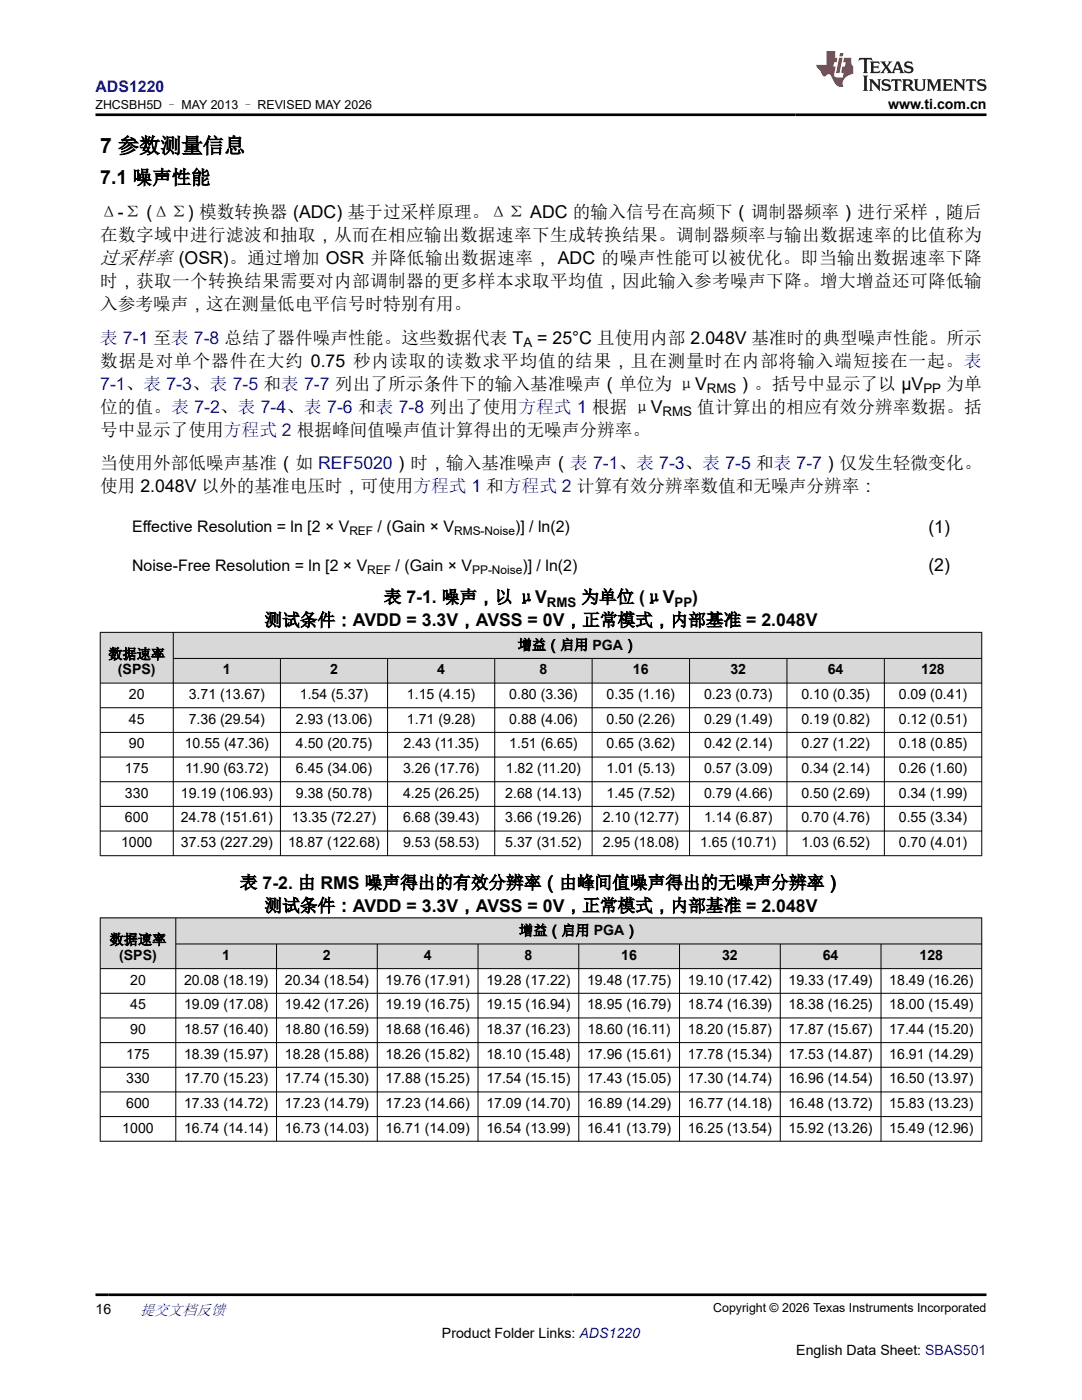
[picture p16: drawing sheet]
<svg xmlns="http://www.w3.org/2000/svg" width="216mm" height="279mm" viewBox="0 0 216 279" stroke-linecap="round" stroke-linejoin="round" font-family="sans-serif">
<defs><g id="words">
<text font-size="4.2" x="20" y="30.5">7 参数测量信息</text>
<text font-size="3.9" x="20" y="36.7">7.1 噪声性能</text>
<text font-size="3.7" x="20" y="52.7">过采样率 (OSR)。通过增加 OSR 并降低输出数据速率， ADC 的噪声性能可以被优化。即当输出数据速率下降</text>
<g font-size="3.5">
<text x="20" y="43.6">Δ-Σ (ΔΣ) 模数转换器 (ADC) 基于过采样原理。ΔΣ ADC 的输入信号在高频下（调制器频率）进行采样，随后</text>
<text x="20" y="48.2">在数字域中进行滤波和抽取，从而在相应输出数据速率下生成转换结果。调制器频率与输出数据速率的比值称为</text>
<text x="20" y="57.3">时，获取一个转换结果需要对内部调制器的更多样本求取平均值，因此输入参考噪声下降。增大增益还可降低输</text>
<text x="20" y="61.9">入参考噪声，这在测量低电平信号时特别有用。</text>
<text x="107.2" y="68.6">= 25°C 且使用内部 2.048V 基准时的典型噪声性能。所示</text>
<text x="20" y="73.2">数据是对单个器件在大约 0.75 秒内读取的读数求平均值的结果，且在测量时在内部将输入端短接在一起。表</text>
<text x="147" y="77.8">）。括号中显示了以 µV</text>
<text x="188.8" y="77.8">为单</text>
<text x="20" y="82.4">位的值。表 7-2、表 7-4、表 7-6 和表 7-8 列出了使用方程式 1 根据 μV</text>
<text x="139.1" y="82.4">值计算出的相应有效分辨率数据。括</text>
<text x="20" y="87">号中显示了使用方程式 2 根据峰间值噪声值计算得出的无噪声分辨率。</text>
<text x="20" y="93.7">当使用外部低噪声基准（如 REF5020）时，输入基准噪声（表 7-1、表 7-3、表 7-5 和表 7-7）仅发生轻微变化。</text>
<text x="20" y="98.3">使用 2.048V 以外的基准电压时，可使用方程式 1 和方程式 2 计算有效分辨率数值和无噪声分辨率：</text>
<text x="185.2" y="106.3">(1)</text>
<text x="185.2" y="114">(2)</text>
<text x="52.8" y="124.9">测试条件：AVDD = 3.3V，AVSS = 0V，正常模式，内部基准 = 2.048V</text>
<text x="76.6" y="120.3">表 7-1. 噪声，以 μV</text>
<text x="116" y="120.3">为单位 (μV</text>
<text x="138.1" y="120.3">)</text>
<text x="47.9" y="177.3">表 7-2. 由 RMS 噪声得出的有效分辨率（由峰间值噪声得出的无噪声分辨率）</text>
<text x="52.8" y="181.9">测试条件：AVDD = 3.3V，AVSS = 0V，正常模式，内部基准 = 2.048V</text>
</g>
<g font-size="3.5" fill="#00f">
<text x="20" y="68.6">表 7-1 至表 7-8 总结了器件噪声性能。这些数据代表 T</text>
<text x="20" y="77.8">7-1、表 7-3、表 7-5 和表 7-7 列出了所示条件下的输入基准噪声（单位为 μV</text>
</g>
<text font-size="3.2" fill="#00f" x="19" y="18.3">ADS1220</text>
<g font-size="3.2">
<text x="26.4" y="106.2">Effective Resolution = ln [2 × V</text>
<text x="75.4" y="106.2">/ (Gain × V</text>
<text x="102.8" y="106.2">)] / ln(2)</text>
<text x="26.4" y="113.9">Noise-Free Resolution = ln [2 × V</text>
<text x="78.9" y="113.9">/ (Gain × V</text>
<text x="104.3" y="113.9">)] / ln(2)</text>
</g>
<text font-size="3" fill="#00f" x="27.9" y="262.4">提交文档反馈</text>
<g font-size="2.8">
<text x="177.2" y="21.7">www.ti.com.cn</text>
<text x="21.6" y="131.5">数据速率</text>
<text x="103.3" y="129.7">增益（启用 PGA）</text>
<text x="23.5" y="134.6">(SPS)</text>
<text x="44.5" y="134.6">1</text>
<text x="65.9" y="134.6">2</text>
<text x="87.2" y="134.6">4</text>
<text x="107.7" y="134.6">8</text>
<text x="126.3" y="134.6">16</text>
<text x="145.7" y="134.6">32</text>
<text x="165.2" y="134.6">64</text>
<text x="183.8" y="134.6">128</text>
<text x="25.7" y="139.5">20</text>
<text x="37.7" y="139.5">3.71 (13.67)</text>
<text x="59.8" y="139.5">1.54 (5.37)</text>
<text x="81.2" y="139.5">1.15 (4.15)</text>
<text x="101.6" y="139.5">0.80 (3.36)</text>
<text x="121" y="139.5">0.35 (1.16)</text>
<text x="140.5" y="139.5">0.23 (0.73)</text>
<text x="159.9" y="139.5">0.10 (0.35)</text>
<text x="179.4" y="139.5">0.09 (0.41)</text>
<text x="25.7" y="144.4">45</text>
<text x="25.7" y="149.4">90</text>
<text x="36.9" y="149.4">10.55 (47.36)</text>
<text x="37.7" y="144.4">7.36 (29.54)</text>
<text x="59" y="144.4">2.93 (13.06)</text>
<text x="59" y="149.4">4.50 (20.75)</text>
<text x="80.5" y="149.4">2.43 (11.35)</text>
<text x="81.2" y="144.4">1.71 (9.28)</text>
<text x="101.6" y="144.4">0.88 (4.06)</text>
<text x="101.6" y="149.4">1.51 (6.65)</text>
<text x="121" y="144.4">0.50 (2.26)</text>
<text x="121" y="149.4">0.65 (3.62)</text>
<text x="140.5" y="144.4">0.29 (1.49)</text>
<text x="140.5" y="149.4">0.42 (2.14)</text>
<text x="159.9" y="144.4">0.19 (0.82)</text>
<text x="159.9" y="149.4">0.27 (1.22)</text>
<text x="179.4" y="144.4">0.12 (0.51)</text>
<text x="179.4" y="149.4">0.18 (0.85)</text>
<text x="24.9" y="154.3">175</text>
<text x="37" y="154.3">11.90 (63.72)</text>
<text x="59" y="154.3">6.45 (34.06)</text>
<text x="80.4" y="154.3">3.26 (17.76)</text>
<text x="100.9" y="154.3">1.82 (11.20)</text>
<text x="121" y="154.3">1.01 (5.13)</text>
<text x="140.5" y="154.3">0.57 (3.09)</text>
<text x="159.9" y="154.3">0.34 (2.14)</text>
<text x="179.4" y="154.3">0.26 (1.60)</text>
<text x="24.9" y="159.2">330</text>
<text x="36.1" y="159.2">19.19 (106.93)</text>
<text x="59" y="159.2">9.38 (50.78)</text>
<text x="80.4" y="159.2">4.25 (26.25)</text>
<text x="100.8" y="159.2">2.68 (14.13)</text>
<text x="121" y="159.2">1.45 (7.52)</text>
<text x="140.5" y="159.2">0.79 (4.66)</text>
<text x="159.9" y="159.2">0.50 (2.69)</text>
<text x="179.4" y="159.2">0.34 (1.99)</text>
<text x="24.9" y="164.1">600</text>
<text x="36.1" y="164.1">24.78 (151.61)</text>
<text x="58.3" y="164.1">13.35 (72.27)</text>
<text x="80.4" y="164.1">6.68 (39.43)</text>
<text x="100.8" y="164.1">3.66 (19.26)</text>
<text x="120.3" y="164.1">2.10 (12.77)</text>
<text x="140.5" y="164.1">1.14 (6.87)</text>
<text x="159.9" y="164.1">0.70 (4.76)</text>
<text x="179.4" y="164.1">0.55 (3.34)</text>
<text x="24.1" y="169">1000</text>
<text x="36.1" y="169">37.53 (227.29)</text>
<text x="57.5" y="169">18.87 (122.68)</text>
<text x="80.4" y="169">9.53 (58.53)</text>
<text x="100.8" y="169">5.37 (31.52)</text>
<text x="120.3" y="169">2.95 (18.08)</text>
<text x="139.7" y="169">1.65 (10.71)</text>
<text x="159.9" y="169">1.03 (6.52)</text>
<text x="179.4" y="169">0.70 (4.01)</text>
<text x="21.9" y="188.5">数据速率</text>
<text x="23.8" y="191.6">(SPS)</text>
<text x="44.3" y="191.6">1</text>
<text x="64.4" y="191.6">2</text>
<text x="84.6" y="191.6">4</text>
<text x="103.6" y="186.7">增益（启用 PGA）</text>
<text x="104.7" y="191.6">8</text>
<text x="124" y="191.6">16</text>
<text x="144.1" y="191.6">32</text>
<text x="164.2" y="191.6">64</text>
<text x="183.5" y="191.6">128</text>
<text x="26" y="196.5">20</text>
<text x="36.7" y="196.5">20.08 (18.19)</text>
<text x="56.8" y="196.5">20.34 (18.54)</text>
<text x="76.9" y="196.5">19.76 (17.91)</text>
<text x="97" y="196.5">19.28 (17.22)</text>
<text x="117.1" y="196.5">19.48 (17.75)</text>
<text x="137.2" y="196.5">19.10 (17.42)</text>
<text x="157.4" y="196.5">19.33 (17.49)</text>
<text x="177.5" y="196.5">18.49 (16.26)</text>
<text x="26" y="201.4">45</text>
<text x="36.7" y="201.4">19.09 (17.08)</text>
<text x="56.8" y="201.4">19.42 (17.26)</text>
<text x="76.9" y="201.4">19.19 (16.75)</text>
<text x="97" y="201.4">19.15 (16.94)</text>
<text x="117.1" y="201.4">18.95 (16.79)</text>
<text x="137.2" y="201.4">18.74 (16.39)</text>
<text x="157.4" y="201.4">18.38 (16.25)</text>
<text x="177.5" y="201.4">18.00 (15.49)</text>
<text x="26" y="206.3">90</text>
<text x="36.7" y="206.3">18.57 (16.40)</text>
<text x="56.8" y="206.3">18.80 (16.59)</text>
<text x="76.9" y="206.3">18.68 (16.46)</text>
<text x="97" y="206.3">18.37 (16.23)</text>
<text x="117.2" y="206.3">18.60 (16.11)</text>
<text x="137.2" y="206.3">18.20 (15.87)</text>
<text x="157.4" y="206.3">17.87 (15.67)</text>
<text x="177.5" y="206.3">17.44 (15.20)</text>
<text x="25.2" y="211.3">175</text>
<text x="36.7" y="211.3">18.39 (15.97)</text>
<text x="56.8" y="211.3">18.28 (15.88)</text>
<text x="76.9" y="211.3">18.26 (15.82)</text>
<text x="97" y="211.3">18.10 (15.48)</text>
<text x="117.1" y="211.3">17.96 (15.61)</text>
<text x="137.2" y="211.3">17.78 (15.34)</text>
<text x="157.4" y="211.3">17.53 (14.87)</text>
<text x="177.5" y="211.3">16.91 (14.29)</text>
<text x="25.2" y="216.2">330</text>
<text x="25.2" y="221.1">600</text>
<text x="36.7" y="216.2">17.70 (15.23)</text>
<text x="36.7" y="221.1">17.33 (14.72)</text>
<text x="56.8" y="216.2">17.74 (15.30)</text>
<text x="56.8" y="221.1">17.23 (14.79)</text>
<text x="76.9" y="216.2">17.88 (15.25)</text>
<text x="76.9" y="221.1">17.23 (14.66)</text>
<text x="97" y="216.2">17.54 (15.15)</text>
<text x="97" y="221.1">17.09 (14.70)</text>
<text x="117.1" y="216.2">17.43 (15.05)</text>
<text x="117.1" y="221.1">16.89 (14.29)</text>
<text x="137.2" y="216.2">17.30 (14.74)</text>
<text x="137.2" y="221.1">16.77 (14.18)</text>
<text x="157.4" y="216.2">16.96 (14.54)</text>
<text x="157.4" y="221.1">16.48 (13.72)</text>
<text x="177.5" y="216.2">16.50 (13.97)</text>
<text x="177.5" y="221.1">15.83 (13.23)</text>
<text x="24.4" y="226">1000</text>
<text x="36.7" y="226">16.74 (14.14)</text>
<text x="56.8" y="226">16.73 (14.03)</text>
<text x="76.9" y="226">16.71 (14.09)</text>
<text x="97" y="226">16.54 (13.99)</text>
<text x="117.1" y="226">16.41 (13.79)</text>
<text x="137.2" y="226">16.25 (13.54)</text>
<text x="157.4" y="226">15.92 (13.26)</text>
<text x="177.5" y="226">15.49 (12.96)</text>
<text x="19" y="262.1">16</text>
<text x="88.2" y="266.9">Product Folder Links: ADS1220</text>
<text x="158.9" y="270.3">English Data Sheet: SBAS501</text>
</g>
<g font-size="2.6">
<text x="104.5" y="69.3">A</text>
<text x="132.2" y="83.1">RMS</text>
<text x="141.1" y="78.5">RMS</text>
<text x="184.3" y="78.5">PP</text>
<text x="109.1" y="121.1">RMS</text>
<text x="134.6" y="121.1">PP</text>
</g>
<g font-size="2.5">
<text x="19" y="21.8">ZHCSBH5D – MAY 2013 – REVISED MAY 2026</text>
<text x="142.3" y="261.8">Copyright © 2026 Texas Instruments Incorporated</text>
</g>
<g font-size="2.4">
<text x="69.7" y="106.9">REF</text>
<text x="90.6" y="106.9">RMS-Noise</text>
<text x="73.3" y="114.5">REF</text>
<text x="94.2" y="114.5">PP-Noise</text>
</g>
</g></defs>
<g fill="#d8d8d8">
<path d="M20 126.2h175.9v5.2h-175.9z" fill-rule="evenodd"/>
<path d="M20.1 126.3h14.4v10h-14.4z" fill-rule="evenodd"/>
<path d="M34.6 126.3h161.2v5h-161.2z" fill-rule="evenodd"/>
<path d="M34.6 131.5h21.3v4.8h-21.3z" fill-rule="evenodd"/>
<path d="M56 131.5h21.3v4.8h-21.3z" fill-rule="evenodd"/>
<path d="M77.4 131.5h21.3v4.8h-21.3z" fill-rule="evenodd"/>
<path d="M98.8 131.5h19.3v4.8h-19.3z" fill-rule="evenodd"/>
<path d="M118.2 131.5h19.3v4.8h-19.3z" fill-rule="evenodd"/>
<path d="M137.7 131.5h19.3v4.8h-19.3z" fill-rule="evenodd"/>
<path d="M157.1 131.5h19.3v4.8h-19.3z" fill-rule="evenodd"/>
<path d="M176.5 131.5h19.3v4.8h-19.3z" fill-rule="evenodd"/>
</g>
<g fill="none" stroke="#000" stroke-width=".2">
<path d="M19.9 126.2h176.1M20 126.1v44.7M34.6 126.1v44.7M34.6 131.4h161.4M56 131.4v39.4M77.3 131.4v39.4M98.7 131.4v39.4M118.2 131.4v39.4M137.6 131.4v39.4M157 131.4v39.4M176.5 131.4v39.4M195.9 126.1v44.7"/>
<path d="M196 136.3h-176.1M19.9 141.2h176.1M19.9 146.2h176.1M19.9 151.1h176.1M19.9 156h176.1M19.9 160.9h176.1M19.9 165.9h176.1M19.9 170.8h176.1"/>
</g>
<g fill="#d8d8d8">
<path d="M20 183.2h175.9v5.2h-175.9z" fill-rule="evenodd"/>
<path d="M20.1 183.2h14.9v10h-14.9z" fill-rule="evenodd"/>
<path d="M35.1 183.2h160.7v5.1h-160.7z" fill-rule="evenodd"/>
<path d="M35.1 188.5h20v4.7h-20z" fill-rule="evenodd"/>
<path d="M55.2 188.5h20v4.7h-20z" fill-rule="evenodd"/>
<path d="M75.3 188.5h20v4.7h-20z" fill-rule="evenodd"/>
<path d="M95.4 188.5h20v4.7h-20z" fill-rule="evenodd"/>
<path d="M115.6 188.5h19.9v4.7h-19.9z" fill-rule="evenodd"/>
<path d="M135.7 188.5h19.9v4.7h-19.9z" fill-rule="evenodd"/>
<path d="M155.8 188.5h19.9v4.7h-19.9z" fill-rule="evenodd"/>
<path d="M175.9 188.5h19.9v4.7h-19.9z" fill-rule="evenodd"/>
</g>
<g fill="none" stroke="#000" stroke-width=".2">
<path d="M19.9 183.2h176.1M19.9 198.2h176.1M20 183.1v44.7M35.1 183.1v44.7M35.1 188.4h160.9M55.2 188.4v39.4M75.3 188.4v39.4M95.4 188.4v39.4M115.5 188.4v39.4M135.6 188.4v39.4M155.7 188.4v39.4M175.8 188.4v39.4"/>
<path d="M195.9 183.1v44.7M196 193.3h-176.1M19.9 203.2h176.1M19.9 208.1h176.1M19.9 213h176.1M19.9 217.9h176.1M19.9 222.8h176.1M19.9 227.8h176.1"/>
</g>
<path d="M171.5 11.6l-.2 .5 .5-.2h.6v.1v2.2l-.2 .4h1l-.2-.4v-2.2v-.1h.5l.6 .2-.2-.5zM173.6 12.3l.2 .4v1.5l-.2 .4h1.9l.1-.6a1.08 1.08 0 0 1-1.3 .2v-.7h.6l.4 .2v-.7l-.4 .2h-.6v-.5l.2-.2a1 1 0 0 1 1 .3l-.1-.5zM175.7 12.3l.9 1.1-1 1.2h.9l-.2-.2 .5-.8 .4 .8-.2 .2h1.6l-.2-.2 .2-.5h.9l.1 .5-.1 .2h.9l-.2-.3-.8-2h-.5l-.9 2.2-.9-1.1 .9-1.1h-.8l.2 .2-.4 .6-.4-.6 .2-.2zM179 12.7l.4 1h-.7zM180.7 12.4a.65 .65 0 0 0-.2 .7 .65 .65 0 0 0 .6 .5l.6 .1 .1 .3a.79 .79 0 0 1-.7 .4 .79 .79 0 0 1-.7-.5l.1 .7 .2-.1a.93 .93 0 0 0 1.1 .1 .93 .93 0 0 0 .4-1 1.46 1.46 0 0 0-1.2-.6l-.1-.3a1.09 1.09 0 0 1 1.2 .2l-.2-.6-.1 .1-.5-.2zM172.2 15.1l.2 .4v2.2l-.2 .4h1l-.2-.4v-2.2l.2-.4zM173.4 15.8l.2 .4v1.5l-.2 .4h.8l-.3-.4 .1-1.3 1.6 1.8v-2l.2-.4h-.7l.1 .2 .1 1.1-1.2-1.3zM176.2 15.9a.65 .65 0 0 0-.2 .8 .65 .65 0 0 0 .6 .4l.6 .2 .1 .2a.79 .79 0 0 1-.7 .4 .79 .79 0 0 1-.7-.5l.1 .7 .2-.1a.93 .93 0 0 0 1.1 .1 .93 .93 0 0 0 .4-.9 1.46 1.46 0 0 0-1.2-.6l-.1-.4a1.09 1.09 0 0 1 1.2 .2l-.1-.6-.2 .1-.5-.1zM177.9 15.8l-.1 .6a.63 .63 0 0 1 .8-.3v1.6l-.3 .4h1l-.2-.4v-1.6a.66 .66 0 0 1 .8 .3l-.1-.6zM180 15.8l.2 .4v1.5l-.2 .4h1l-.2-.2-.1-.7h.5l.1 .2a.79 .79 0 0 0 1.2 .6l-1-.9a.61 .61 0 0 0 .6-.6 .61 .61 0 0 0-.5-.7zM180.8 16.1h.1a.47 .47 0 0 1 .5 .1 .47 .47 0 0 1 .1 .5l-.1 .1-.7 .1zM182.3 15.8l.2 .2a2.27 2.27 0 0 0 .4 2 1.04 1.04 0 0 0 1.7-.7v-1.3l.2-.2h-.8l.2 .4v1.1a.6 .6 0 0 1-.6 .6 .6 .6 0 0 1-.6-.6v-1.1l.3-.4zM184.9 15.8l.2 .4v1.5l-.2 .4h.8l-.3-.4v-1.4l.9 1.9 .9-1.9v1.4l-.3 .4h1l-.2-.4v-1.5l.2-.4h-.8l-.7 1.5-.6-1.5zM188.1 15.8l.2 .4v1.5l-.2 .4h1.9l.1-.6a1.09 1.09 0 0 1-1.3 .2v-.7h.6l.4 .2v-.6l-.4 .2h-.6v-.6l.2-.1a1.01 1.01 0 0 1 1 .3l-.1-.6zM190.2 15.8l.3 .4v1.5l-.3 .4h.8l-.2-.4v-1.3l1.6 1.8v-2l.2-.4h-.7l.2 .2v1.1l-1.2-1.3zM192.8 15.8l-.1 .6a.63 .63 0 0 1 .8-.3v1.6l-.3 .4h1l-.2-.4v-1.6a.66 .66 0 0 1 .8 .3l-.1-.6zM195.2 15.9a.65 .65 0 0 0-.2 .8 .65 .65 0 0 0 .6 .4l.6 .2 .2 .2a.79 .79 0 0 1-.7 .4 .79 .79 0 0 1-.7-.5l.1 .7 .2-.1a.93 .93 0 0 0 1 .1 .93 .93 0 0 0 .5-.9 1.46 1.46 0 0 0-1.3-.6v-.4a1.09 1.09 0 0 1 1.2 .2l-.2-.6-.2 .1-.5-.1z" fill="#231f20"/>
<path d="M164.9 10.2v2.8h-2l.1 .3 .8 1a.95 .95 0 0 0 1 .9 .59 .59 0 0 1 .5-.4 .59 .59 0 0 1 .5 .4l.4 .7a1.59 1.59 0 0 0 2.1 1.4 1.61 1.61 0 0 1 1-2.3l1-.3-.1-1.5a1.59 1.59 0 0 1-.3-1.7h-1.5l-.2 .9h.6l-.2 .9h-.5l-.2 1v.2l.4 .1-.1 .9h-.7a.73 .73 0 0 1-1-.7l.3-1.5h-.5l.1-.9h.5l.2-.9h-.5v-1.3zM167.4 11.5l-.6 3.1h.7l.6-3.1zM167.6 10.6l-.1 .6h.7l.1-.6z" fill="#ed1c24"/>
<path d="M19 22.9h177.8M19 258.4h177.8" fill="none" stroke="#000" stroke-width=".53"/>
<use href="#words"/>
</svg>
